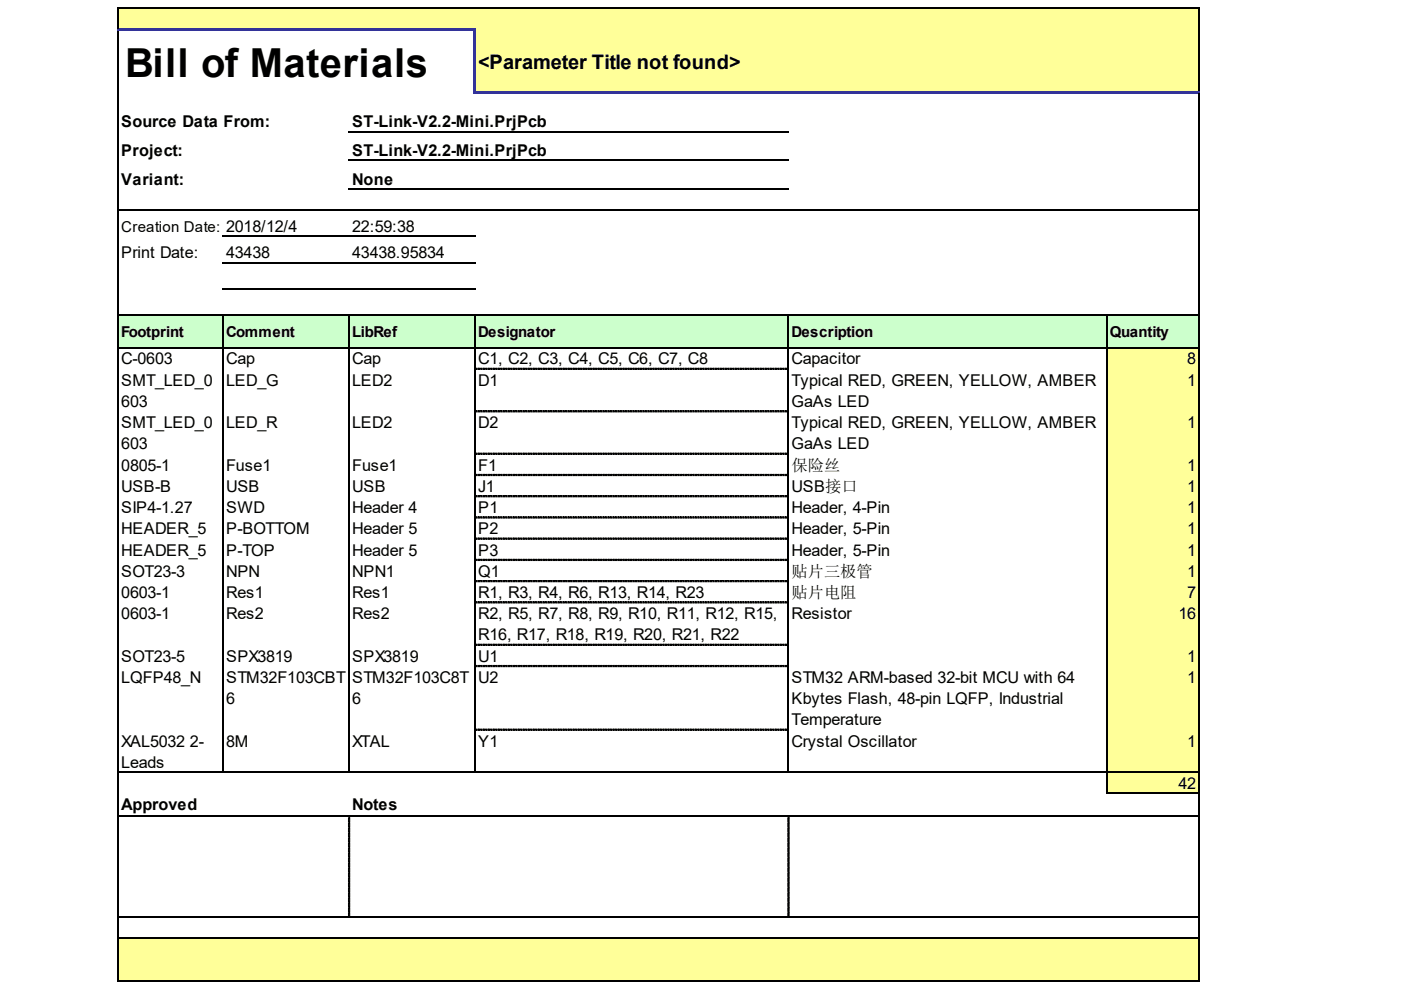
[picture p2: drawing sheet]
<svg xmlns="http://www.w3.org/2000/svg" width="297mm" height="210mm" viewBox="0 0 297 210" stroke-linecap="round" stroke-linejoin="round" font-family="sans-serif">
<defs><g id="words">
<text font-size="8.5" x="26.5" y="16.4">Bill of Materials</text>
<text font-size="4.2" x="101.4" y="14.5">&lt;Parameter Title not found&gt;</text>
<g font-size="3.4">
<text x="25.7" y="27">Source Data From:</text>
<text x="74.7" y="27">ST-Link-V2.2-Mini.PrjPcb</text>
<text x="25.7" y="33.1">Project:</text>
<text x="74.7" y="33.1">ST-Link-V2.2-Mini.PrjPcb</text>
<text x="25.7" y="39.2">Variant:</text>
<text x="74.7" y="39.2">None</text>
<text x="74.7" y="49.2">22:59:38</text>
<text x="25.7" y="54.8">Print Date:</text>
<text x="47.9" y="54.8">43438</text>
<text x="74.7" y="54.8">43438.95834</text>
<text x="25.7" y="77.3">C-0603</text>
<text x="47.9" y="77.3">Cap</text>
<text x="74.7" y="77.3">Cap</text>
<text x="101.4" y="77.3">C1, C2, C3, C4, C5, C6, C7, C8</text>
<text x="167.8" y="77.3">Capacitor</text>
<text x="251.7" y="77.3">8</text>
<text x="25.7" y="81.8">SMT_LED_0</text>
<text x="47.9" y="81.8">LED_G</text>
<text x="74.7" y="81.8">LED2</text>
<text x="101.4" y="81.8">D1</text>
<text x="167.8" y="81.8">Typical RED, GREEN, YELLOW, AMBER</text>
<text x="251.7" y="81.8">1</text>
<text x="25.7" y="86.3">603</text>
<text x="167.8" y="86.3">GaAs LED</text>
<text x="25.7" y="90.8">SMT_LED_0</text>
<text x="25.7" y="95.3">603</text>
<text x="47.9" y="90.8">LED_R</text>
<text x="74.7" y="90.8">LED2</text>
<text x="101.4" y="90.8">D2</text>
<text x="167.8" y="90.8">Typical RED, GREEN, YELLOW, AMBER</text>
<text x="167.8" y="95.3">GaAs LED</text>
<text x="251.7" y="90.8">1</text>
<text x="25.7" y="99.8">0805-1</text>
<text x="47.9" y="99.8">Fuse1</text>
<text x="74.7" y="99.8">Fuse1</text>
<text x="101.4" y="99.8">F1</text>
<text x="167.8" y="99.8">保险丝</text>
<text x="251.7" y="99.8">1</text>
<text x="25.7" y="104.3">USB-B</text>
<text x="47.9" y="104.3">USB</text>
<text x="74.7" y="104.3">USB</text>
<text x="101.4" y="104.3">J1</text>
<text x="167.8" y="104.3">USB接口</text>
<text x="251.7" y="104.3">1</text>
<text x="25.7" y="108.8">SIP4-1.27</text>
<text x="25.7" y="113.3">HEADER_5</text>
<text x="47.9" y="108.8">SWD</text>
<text x="47.9" y="113.3">P-BOTTOM</text>
<text x="74.7" y="108.8">Header 4</text>
<text x="74.7" y="113.3">Header 5</text>
<text x="101.4" y="108.8">P1</text>
<text x="101.4" y="113.3">P2</text>
<text x="167.8" y="108.8">Header, 4-Pin</text>
<text x="167.8" y="113.3">Header, 5-Pin</text>
<text x="251.7" y="108.8">1</text>
<text x="251.7" y="113.3">1</text>
<text x="25.7" y="117.8">HEADER_5</text>
<text x="47.9" y="117.8">P-TOP</text>
<text x="74.7" y="117.8">Header 5</text>
<text x="101.4" y="117.8">P3</text>
<text x="167.8" y="117.8">Header, 5-Pin</text>
<text x="251.7" y="117.8">1</text>
<text x="25.7" y="122.3">SOT23-3</text>
<text x="47.9" y="122.3">NPN</text>
<text x="74.7" y="122.3">NPN1</text>
<text x="101.4" y="122.3">Q1</text>
<text x="167.8" y="122.3">贴片三极管</text>
<text x="251.7" y="122.3">1</text>
<text x="25.7" y="126.8">0603-1</text>
<text x="25.7" y="131.3">0603-1</text>
<text x="47.9" y="126.8">Res1</text>
<text x="47.9" y="131.3">Res2</text>
<text x="74.7" y="126.8">Res1</text>
<text x="74.7" y="131.3">Res2</text>
<text x="101.4" y="126.8">R1, R3, R4, R6, R13, R14, R23</text>
<text x="101.4" y="131.3">R2, R5, R7, R8, R9, R10, R11, R12, R15,</text>
<text x="167.8" y="131.3">Resistor</text>
<text x="167.8" y="126.8">贴片电阻</text>
<text x="249.9" y="131.3">16</text>
<text x="251.7" y="126.8">7</text>
<text x="101.4" y="135.8">R16, R17, R18, R19, R20, R21, R22</text>
<text x="25.7" y="140.3">SOT23-5</text>
<text x="47.9" y="140.3">SPX3819</text>
<text x="74.7" y="140.3">SPX3819</text>
<text x="101.4" y="140.3">U1</text>
<text x="251.7" y="140.3">1</text>
<text x="25.7" y="144.8">LQFP48_N</text>
<text x="47.9" y="144.8">STM32F103CBT</text>
<text x="47.9" y="149.3">6</text>
<text x="74.7" y="144.8">STM32F103C8T</text>
<text x="74.7" y="149.3">6</text>
<text x="101.4" y="144.8">U2</text>
<text x="167.8" y="144.8">STM32 ARM-based 32-bit MCU with 64</text>
<text x="167.8" y="149.3">Kbytes Flash, 48-pin LQFP, Industrial</text>
<text x="251.7" y="144.8">1</text>
<text x="167.8" y="153.8">Temperature</text>
<text x="25.7" y="158.3">XAL5032</text>
<text x="40.3" y="158.3">2-</text>
<text x="47.9" y="158.3">8M</text>
<text x="74.7" y="158.3">XTAL</text>
<text x="101.4" y="158.3">Y1</text>
<text x="167.8" y="158.3">Crystal Oscillator</text>
<text x="251.7" y="158.3">1</text>
<text x="25.7" y="162.8">Leads</text>
<text x="249.9" y="167.3">42</text>
<text x="25.7" y="171.8">Approved</text>
<text x="74.7" y="171.8">Notes</text>
</g>
<g font-size="3.2">
<text x="25.7" y="49.2">Creation Date: 2018/12/4</text>
<text x="25.7" y="71.5">Footprint</text>
<text x="47.9" y="71.5">Comment</text>
<text x="74.7" y="71.5">LibRef</text>
<text x="101.4" y="71.5">Designator</text>
<text x="167.8" y="71.5">Description</text>
<text x="235.3" y="71.5">Quantity</text>
</g>
</g></defs>
<g fill="#ff9">
<path d="M25.1 1.8h22.3v4.8h-22.3z" fill-rule="evenodd"/>
<path d="M47.2 1.8h26.9v4.8h-26.9z" fill-rule="evenodd"/>
<path d="M73.9 1.8h27v4.8h-27z" fill-rule="evenodd"/>
<path d="M100.6 1.8h66.7v4.8h-66.7z" fill-rule="evenodd"/>
<path d="M167 1.8h67.8v4.8h-67.8z" fill-rule="evenodd"/>
<path d="M234.5 1.8h19.9v4.8h-19.9z" fill-rule="evenodd"/>
<path d="M100.6 6.3h66.7v13.5h-66.7z" fill-rule="evenodd"/>
<path d="M167 6.3h67.8v13.5h-67.8z" fill-rule="evenodd"/>
<path d="M234.5 6.3h19.9v13.5h-19.9z" fill-rule="evenodd"/>
<path d="M234.5 73.6h19.9v4.7h-19.9z" fill-rule="evenodd"/>
<path d="M234.5 78.1h19.9v9.2h-19.9z" fill-rule="evenodd"/>
<path d="M234.5 87.1h19.9v9.2h-19.9z" fill-rule="evenodd"/>
<path d="M234.5 96.1h19.9v4.7h-19.9z" fill-rule="evenodd"/>
<path d="M234.5 100.6h19.9v4.7h-19.9z" fill-rule="evenodd"/>
<path d="M234.5 105.1h19.9v4.7h-19.9z" fill-rule="evenodd"/>
<path d="M234.5 109.6h19.9v4.7h-19.9z" fill-rule="evenodd"/>
<path d="M234.5 114.1h19.9v4.7h-19.9z" fill-rule="evenodd"/>
<path d="M234.5 118.6h19.9v4.7h-19.9z" fill-rule="evenodd"/>
<path d="M234.5 123.1h19.9v4.7h-19.9z" fill-rule="evenodd"/>
<path d="M234.5 127.6h19.9v9.3h-19.9z" fill-rule="evenodd"/>
<path d="M234.5 136.6h19.9v4.8h-19.9z" fill-rule="evenodd"/>
<path d="M234.5 141.1h19.9v13.8h-19.9z" fill-rule="evenodd"/>
<path d="M234.5 154.6h19.9v9.3h-19.9z" fill-rule="evenodd"/>
<path d="M234.5 163.6h19.9v4.8h-19.9z" fill-rule="evenodd"/>
<path d="M25.1 198.8h22.3v4.8h-22.3z" fill-rule="evenodd"/>
<path d="M47.2 198.8h26.9v4.8h-26.9z" fill-rule="evenodd"/>
<path d="M73.9 198.8h27v4.8h-27z" fill-rule="evenodd"/>
<path d="M100.6 198.8h66.7v4.8h-66.7z" fill-rule="evenodd"/>
<path d="M167 198.8h67.8v4.8h-67.8z" fill-rule="evenodd"/>
<path d="M234.5 198.8h19.9v4.8h-19.9z" fill-rule="evenodd"/>
<path d="M25.1 203.3h22.3v4.8h-22.3z" fill-rule="evenodd"/>
<path d="M47.2 203.3h26.9v4.8h-26.9z" fill-rule="evenodd"/>
<path d="M73.9 203.3h27v4.8h-27z" fill-rule="evenodd"/>
<path d="M100.6 203.3h66.7v4.8h-66.7z" fill-rule="evenodd"/>
<path d="M167 203.3h67.8v4.8h-67.8z" fill-rule="evenodd"/>
<path d="M234.5 203.3h19.9v4.8h-19.9z" fill-rule="evenodd"/>
</g>
<g fill="#cfc">
<path d="M25.1 66.7h22.3v7.1h-22.3z" fill-rule="evenodd"/>
<path d="M47.2 66.7h26.9v7.1h-26.9z" fill-rule="evenodd"/>
<path d="M73.9 66.7h27v7.1h-27z" fill-rule="evenodd"/>
<path d="M100.6 66.7h66.7v7.1h-66.7z" fill-rule="evenodd"/>
<path d="M167 66.7h67.8v7.1h-67.8z" fill-rule="evenodd"/>
<path d="M234.5 66.7h19.9v7.1h-19.9z" fill-rule="evenodd"/>
</g>
<path d="M24.9 1.7h229.5" fill="none" stroke="#000" stroke-width=".26"/>
<g fill="#339">
<path d="M24.9 6.1h76v.5h-76z" fill-rule="evenodd"/>
<path d="M100.9 19.3h153.5v.5h-153.5z" fill-rule="evenodd"/>
</g>
<g fill="#000" stroke="#000" stroke-width=".21">
<path d="M100.9 78.1h.2v.2h-.2zM101.4 78.1h.3v.2h-.3zM101.9 78.1h.3v.2h-.3zM102.5 78.1h.2v.2h-.2zM103 78.1h.3v.2h-.3zM103.5 78.1h.3v.2h-.3zM104.1 78.1h.2v.2h-.2zM104.6 78.1h.2v.2h-.2zM105.1 78.1h.3v.2h-.3zM105.6 78.1h.3v.2h-.3zM106.2 78.1h.2v.2h-.2zM106.7 78.1h.3v.2h-.3zM107.2 78.1h.3v.2h-.3zM107.8 78.1h.2v.2h-.2zM108.3 78.1h.3v.2h-.3zM108.8 78.1h.3v.2h-.3zM109.3 78.1h.3v.2h-.3zM109.9 78.1h.2v.2h-.2zM110.4 78.1h.3v.2h-.3zM110.9 78.1h.3v.2h-.3zM111.5 78.1h.2v.2h-.2zM112 78.1h.3v.2h-.3zM112.5 78.1h.3v.2h-.3zM113.1 78.1h.2v.2h-.2zM113.6 78.1h.2v.2h-.2zM114.1 78.1h.3v.2h-.3zM114.6 78.1h.3v.2h-.3zM115.2 78.1h.2v.2h-.2zM115.7 78.1h.3v.2h-.3zM116.2 78.1h.3v.2h-.3zM116.8 78.1h.2v.2h-.2zM117.3 78.1h.3v.2h-.3zM117.8 78.1h.3v.2h-.3zM118.3 78.1h.3v.2h-.3zM118.9 78.1h.2v.2h-.2zM119.4 78.1h.3v.2h-.3zM119.9 78.1h.3v.2h-.3zM120.5 78.1h.2v.2h-.2zM121 78.1h.3v.2h-.3zM121.5 78.1h.3v.2h-.3zM122 78.1h.3v.2h-.3zM122.6 78.1h.2v.2h-.2zM123.1 78.1h.3v.2h-.3zM123.6 78.1h.3v.2h-.3zM124.2 78.1h.2v.2h-.2zM124.7 78.1h.3v.2h-.3zM125.2 78.1h.3v.2h-.3zM125.8 78.1h.2v.2h-.2zM126.3 78.1h.2v.2h-.2zM126.8 78.1h.3v.2h-.3zM127.3 78.1h.3v.2h-.3zM127.9 78.1h.2v.2h-.2zM128.4 78.1h.3v.2h-.3zM128.9 78.1h.3v.2h-.3zM129.5 78.1h.2v.2h-.2zM130 78.1h.3v.2h-.3zM130.5 78.1h.3v.2h-.3zM131 78.1h.3v.2h-.3zM131.6 78.1h.2v.2h-.2zM132.1 78.1h.3v.2h-.3zM132.6 78.1h.3v.2h-.3zM133.2 78.1h.2v.2h-.2zM133.7 78.1h.3v.2h-.3zM134.2 78.1h.3v.2h-.3zM134.8 78.1h.2v.2h-.2zM135.3 78.1h.2v.2h-.2zM135.8 78.1h.3v.2h-.3zM136.3 78.1h.3v.2h-.3zM136.9 78.1h.2v.2h-.2zM137.4 78.1h.3v.2h-.3zM137.9 78.1h.3v.2h-.3zM138.5 78.1h.2v.2h-.2zM139 78.1h.3v.2h-.3zM139.5 78.1h.3v.2h-.3zM140 78.1h.3v.2h-.3zM140.6 78.1h.2v.2h-.2zM141.1 78.1h.3v.2h-.3zM141.6 78.1h.3v.2h-.3zM142.2 78.1h.2v.2h-.2zM142.7 78.1h.3v.2h-.3zM143.2 78.1h.3v.2h-.3zM143.8 78.1h.2v.2h-.2zM144.3 78.1h.2v.2h-.2zM144.8 78.1h.3v.2h-.3zM145.3 78.1h.3v.2h-.3zM145.9 78.1h.2v.2h-.2zM146.4 78.1h.3v.2h-.3zM146.9 78.1h.3v.2h-.3zM147.5 78.1h.2v.2h-.2zM148 78.1h.2v.2h-.2zM148.5 78.1h.3v.2h-.3zM149 78.1h.3v.2h-.3zM149.6 78.1h.2v.2h-.2zM150.1 78.1h.3v.2h-.3zM150.6 78.1h.3v.2h-.3zM151.2 78.1h.2v.2h-.2zM151.7 78.1h.3v.2h-.3zM152.2 78.1h.3v.2h-.3zM152.7 78.1h.3v.2h-.3zM153.3 78.1h.2v.2h-.2zM153.8 78.1h.3v.2h-.3zM154.3 78.1h.3v.2h-.3zM154.9 78.1h.2v.2h-.2zM155.4 78.1h.3v.2h-.3zM155.9 78.1h.3v.2h-.3zM156.5 78.1h.2v.2h-.2zM157 78.1h.2v.2h-.2zM157.5 78.1h.3v.2h-.3zM158 78.1h.3v.2h-.3zM158.6 78.1h.2v.2h-.2zM159.1 78.1h.3v.2h-.3zM159.6 78.1h.3v.2h-.3zM160.2 78.1h.2v.2h-.2zM160.7 78.1h.3v.2h-.3zM161.2 78.1h.3v.2h-.3zM161.7 78.1h.3v.2h-.3zM162.3 78.1h.2v.2h-.2zM162.8 78.1h.3v.2h-.3zM163.3 78.1h.3v.2h-.3zM163.9 78.1h.2v.2h-.2zM164.4 78.1h.3v.2h-.3zM164.9 78.1h.3v.2h-.3zM165.5 78.1h.2v.2h-.2zM166 78.1h.2v.2h-.2zM166.5 78.1h.3v.2h-.3z"/>
<path d="M100.9 87.1h.2v.2h-.2zM101.4 87.1h.3v.2h-.3zM101.9 87.1h.3v.2h-.3zM102.5 87.1h.2v.2h-.2zM103 87.1h.3v.2h-.3zM103.5 87.1h.3v.2h-.3zM104.1 87.1h.2v.2h-.2zM104.6 87.1h.2v.2h-.2zM105.1 87.1h.3v.2h-.3zM105.6 87.1h.3v.2h-.3zM106.2 87.1h.2v.2h-.2zM106.7 87.1h.3v.2h-.3zM107.2 87.1h.3v.2h-.3zM107.8 87.1h.2v.2h-.2zM108.3 87.1h.3v.2h-.3zM108.8 87.1h.3v.2h-.3zM109.3 87.1h.3v.2h-.3zM109.9 87.1h.2v.2h-.2zM110.4 87.1h.3v.2h-.3zM110.9 87.1h.3v.2h-.3zM111.5 87.1h.2v.2h-.2zM112 87.1h.3v.2h-.3zM112.5 87.1h.3v.2h-.3zM113.1 87.1h.2v.2h-.2zM113.6 87.1h.2v.2h-.2zM114.1 87.1h.3v.2h-.3zM114.6 87.1h.3v.2h-.3zM115.2 87.1h.2v.2h-.2zM115.7 87.1h.3v.2h-.3zM116.2 87.1h.3v.2h-.3zM116.8 87.1h.2v.2h-.2zM117.3 87.1h.3v.2h-.3zM117.8 87.1h.3v.2h-.3zM118.3 87.1h.3v.2h-.3zM118.9 87.1h.2v.2h-.2zM119.4 87.1h.3v.2h-.3zM119.9 87.1h.3v.2h-.3zM120.5 87.1h.2v.2h-.2zM121 87.1h.3v.2h-.3zM121.5 87.1h.3v.2h-.3zM122 87.1h.3v.2h-.3zM122.6 87.1h.2v.2h-.2zM123.1 87.1h.3v.2h-.3zM123.6 87.1h.3v.2h-.3zM124.2 87.1h.2v.2h-.2zM124.7 87.1h.3v.2h-.3zM125.2 87.1h.3v.2h-.3zM125.8 87.1h.2v.2h-.2zM126.3 87.1h.2v.2h-.2zM126.8 87.1h.3v.2h-.3zM127.3 87.1h.3v.2h-.3zM127.9 87.1h.2v.2h-.2zM128.4 87.1h.3v.2h-.3zM128.9 87.1h.3v.2h-.3zM129.5 87.1h.2v.2h-.2zM130 87.1h.3v.2h-.3zM130.5 87.1h.3v.2h-.3zM131 87.1h.3v.2h-.3zM131.6 87.1h.2v.2h-.2zM132.1 87.1h.3v.2h-.3zM132.6 87.1h.3v.2h-.3zM133.2 87.1h.2v.2h-.2zM133.7 87.1h.3v.2h-.3zM134.2 87.1h.3v.2h-.3zM134.8 87.1h.2v.2h-.2zM135.3 87.1h.2v.2h-.2zM135.8 87.1h.3v.2h-.3zM136.3 87.1h.3v.2h-.3zM136.9 87.1h.2v.2h-.2zM137.4 87.1h.3v.2h-.3zM137.9 87.1h.3v.2h-.3zM138.5 87.1h.2v.2h-.2zM139 87.1h.3v.2h-.3zM139.5 87.1h.3v.2h-.3zM140 87.1h.3v.2h-.3zM140.6 87.1h.2v.2h-.2zM141.1 87.1h.3v.2h-.3zM141.6 87.1h.3v.2h-.3zM142.2 87.1h.2v.2h-.2zM142.7 87.1h.3v.2h-.3zM143.2 87.1h.3v.2h-.3zM143.8 87.1h.2v.2h-.2zM144.3 87.1h.2v.2h-.2zM144.8 87.1h.3v.2h-.3zM145.3 87.1h.3v.2h-.3zM145.9 87.1h.2v.2h-.2zM146.4 87.1h.3v.2h-.3zM146.9 87.1h.3v.2h-.3zM147.5 87.1h.2v.2h-.2zM148 87.1h.2v.2h-.2zM148.5 87.1h.3v.2h-.3zM149 87.1h.3v.2h-.3zM149.6 87.1h.2v.2h-.2zM150.1 87.1h.3v.2h-.3zM150.6 87.1h.3v.2h-.3zM151.2 87.1h.2v.2h-.2zM151.7 87.1h.3v.2h-.3zM152.2 87.1h.3v.2h-.3zM152.7 87.1h.3v.2h-.3zM153.3 87.1h.2v.2h-.2zM153.8 87.1h.3v.2h-.3zM154.3 87.1h.3v.2h-.3zM154.9 87.1h.2v.2h-.2zM155.4 87.1h.3v.2h-.3zM155.9 87.1h.3v.2h-.3zM156.5 87.1h.2v.2h-.2zM157 87.1h.2v.2h-.2zM157.5 87.1h.3v.2h-.3zM158 87.1h.3v.2h-.3zM158.6 87.1h.2v.2h-.2zM159.1 87.1h.3v.2h-.3zM159.6 87.1h.3v.2h-.3zM160.2 87.1h.2v.2h-.2zM160.7 87.1h.3v.2h-.3zM161.2 87.1h.3v.2h-.3zM161.7 87.1h.3v.2h-.3zM162.3 87.1h.2v.2h-.2zM162.8 87.1h.3v.2h-.3zM163.3 87.1h.3v.2h-.3zM163.9 87.1h.2v.2h-.2zM164.4 87.1h.3v.2h-.3zM164.9 87.1h.3v.2h-.3zM165.5 87.1h.2v.2h-.2zM166 87.1h.2v.2h-.2zM166.5 87.1h.3v.2h-.3z"/>
<path d="M100.9 96.1h.2v.2h-.2zM101.4 96.1h.3v.2h-.3zM101.9 96.1h.3v.2h-.3zM102.5 96.1h.2v.2h-.2zM103 96.1h.3v.2h-.3zM103.5 96.1h.3v.2h-.3zM104.1 96.1h.2v.2h-.2zM104.6 96.1h.2v.2h-.2zM105.1 96.1h.3v.2h-.3zM105.6 96.1h.3v.2h-.3zM106.2 96.1h.2v.2h-.2zM106.7 96.1h.3v.2h-.3zM107.2 96.1h.3v.2h-.3zM107.8 96.1h.2v.2h-.2zM108.3 96.1h.3v.2h-.3zM108.8 96.1h.3v.2h-.3zM109.3 96.1h.3v.2h-.3zM109.9 96.1h.2v.2h-.2zM110.4 96.1h.3v.2h-.3zM110.9 96.1h.3v.2h-.3zM111.5 96.1h.2v.2h-.2zM112 96.1h.3v.2h-.3zM112.5 96.1h.3v.2h-.3zM113.1 96.1h.2v.2h-.2zM113.6 96.1h.2v.2h-.2zM114.1 96.1h.3v.2h-.3zM114.6 96.1h.3v.2h-.3zM115.2 96.1h.2v.2h-.2zM115.7 96.1h.3v.2h-.3zM116.2 96.1h.3v.2h-.3zM116.8 96.1h.2v.2h-.2zM117.3 96.1h.3v.2h-.3zM117.8 96.1h.3v.2h-.3zM118.3 96.1h.3v.2h-.3zM118.9 96.1h.2v.2h-.2zM119.4 96.1h.3v.2h-.3zM119.9 96.1h.3v.2h-.3zM120.5 96.1h.2v.2h-.2zM121 96.1h.3v.2h-.3zM121.5 96.1h.3v.2h-.3zM122 96.1h.3v.2h-.3zM122.6 96.1h.2v.2h-.2zM123.1 96.1h.3v.2h-.3zM123.6 96.1h.3v.2h-.3zM124.2 96.1h.2v.2h-.2zM124.7 96.1h.3v.2h-.3zM125.2 96.1h.3v.2h-.3zM125.8 96.1h.2v.2h-.2zM126.3 96.1h.2v.2h-.2zM126.8 96.1h.3v.2h-.3zM127.3 96.1h.3v.2h-.3zM127.9 96.1h.2v.2h-.2zM128.4 96.1h.3v.2h-.3zM128.9 96.1h.3v.2h-.3zM129.5 96.1h.2v.2h-.2zM130 96.1h.3v.2h-.3zM130.5 96.1h.3v.2h-.3zM131 96.1h.3v.2h-.3zM131.6 96.1h.2v.2h-.2zM132.1 96.1h.3v.2h-.3zM132.6 96.1h.3v.2h-.3zM133.2 96.1h.2v.2h-.2zM133.7 96.1h.3v.2h-.3zM134.2 96.1h.3v.2h-.3zM134.8 96.1h.2v.2h-.2zM135.3 96.1h.2v.2h-.2zM135.8 96.1h.3v.2h-.3zM136.3 96.1h.3v.2h-.3zM136.9 96.1h.2v.2h-.2zM137.4 96.1h.3v.2h-.3zM137.9 96.1h.3v.2h-.3zM138.5 96.1h.2v.2h-.2zM139 96.1h.3v.2h-.3zM139.5 96.1h.3v.2h-.3zM140 96.1h.3v.2h-.3zM140.6 96.1h.2v.2h-.2zM141.1 96.1h.3v.2h-.3zM141.6 96.1h.3v.2h-.3zM142.2 96.1h.2v.2h-.2zM142.7 96.1h.3v.2h-.3zM143.2 96.1h.3v.2h-.3zM143.8 96.1h.2v.2h-.2zM144.3 96.1h.2v.2h-.2zM144.8 96.1h.3v.2h-.3zM145.3 96.1h.3v.2h-.3zM145.9 96.1h.2v.2h-.2zM146.4 96.1h.3v.2h-.3zM146.9 96.1h.3v.2h-.3zM147.5 96.1h.2v.2h-.2zM148 96.1h.2v.2h-.2zM148.5 96.1h.3v.2h-.3zM149 96.1h.3v.2h-.3zM149.6 96.1h.2v.2h-.2zM150.1 96.1h.3v.2h-.3zM150.6 96.1h.3v.2h-.3zM151.2 96.1h.2v.2h-.2zM151.7 96.1h.3v.2h-.3zM152.2 96.1h.3v.2h-.3zM152.7 96.1h.3v.2h-.3zM153.3 96.1h.2v.2h-.2zM153.8 96.1h.3v.2h-.3zM154.3 96.1h.3v.2h-.3zM154.9 96.1h.2v.2h-.2zM155.4 96.1h.3v.2h-.3zM155.9 96.1h.3v.2h-.3zM156.5 96.1h.2v.2h-.2zM157 96.1h.2v.2h-.2zM157.5 96.1h.3v.2h-.3zM158 96.1h.3v.2h-.3zM158.6 96.1h.2v.2h-.2zM159.1 96.1h.3v.2h-.3zM159.6 96.1h.3v.2h-.3zM160.2 96.1h.2v.2h-.2zM160.7 96.1h.3v.2h-.3zM161.2 96.1h.3v.2h-.3zM161.7 96.1h.3v.2h-.3zM162.3 96.1h.2v.2h-.2zM162.8 96.1h.3v.2h-.3zM163.3 96.1h.3v.2h-.3zM163.9 96.1h.2v.2h-.2zM164.4 96.1h.3v.2h-.3zM164.9 96.1h.3v.2h-.3zM165.5 96.1h.2v.2h-.2zM166 96.1h.2v.2h-.2zM166.5 96.1h.3v.2h-.3z"/>
<path d="M100.9 100.6h.2v.2h-.2zM101.4 100.6h.3v.2h-.3zM101.9 100.6h.3v.2h-.3zM102.5 100.6h.2v.2h-.2zM103 100.6h.3v.2h-.3zM103.5 100.6h.3v.2h-.3zM104.1 100.6h.2v.2h-.2zM104.6 100.6h.2v.2h-.2zM105.1 100.6h.3v.2h-.3zM105.6 100.6h.3v.2h-.3zM106.2 100.6h.2v.2h-.2zM106.7 100.6h.3v.2h-.3zM107.2 100.6h.3v.2h-.3zM107.8 100.6h.2v.2h-.2zM108.3 100.6h.3v.2h-.3zM108.8 100.6h.3v.2h-.3zM109.3 100.6h.3v.2h-.3zM109.9 100.6h.2v.2h-.2zM110.4 100.6h.3v.2h-.3zM110.9 100.6h.3v.2h-.3zM111.5 100.6h.2v.2h-.2zM112 100.6h.3v.2h-.3zM112.5 100.6h.3v.2h-.3zM113.1 100.6h.2v.2h-.2zM113.6 100.6h.2v.2h-.2zM114.1 100.6h.3v.2h-.3zM114.6 100.6h.3v.2h-.3zM115.2 100.6h.2v.2h-.2zM115.7 100.6h.3v.2h-.3zM116.2 100.6h.3v.2h-.3zM116.8 100.6h.2v.2h-.2zM117.3 100.6h.3v.2h-.3zM117.8 100.6h.3v.2h-.3zM118.3 100.6h.3v.2h-.3zM118.9 100.6h.2v.2h-.2zM119.4 100.6h.3v.2h-.3zM119.9 100.6h.3v.2h-.3zM120.5 100.6h.2v.2h-.2zM121 100.6h.3v.2h-.3zM121.5 100.6h.3v.2h-.3zM122 100.6h.3v.2h-.3zM122.6 100.6h.2v.2h-.2zM123.1 100.6h.3v.2h-.3zM123.6 100.6h.3v.2h-.3zM124.2 100.6h.2v.2h-.2zM124.7 100.6h.3v.2h-.3zM125.2 100.6h.3v.2h-.3zM125.8 100.6h.2v.2h-.2zM126.3 100.6h.2v.2h-.2zM126.8 100.6h.3v.2h-.3zM127.3 100.6h.3v.2h-.3zM127.9 100.6h.2v.2h-.2zM128.4 100.6h.3v.2h-.3zM128.9 100.6h.3v.2h-.3zM129.5 100.6h.2v.2h-.2zM130 100.6h.3v.2h-.3zM130.5 100.6h.3v.2h-.3zM131 100.6h.3v.2h-.3zM131.6 100.6h.2v.2h-.2zM132.1 100.6h.3v.2h-.3zM132.6 100.6h.3v.2h-.3zM133.2 100.6h.2v.2h-.2zM133.7 100.6h.3v.2h-.3zM134.2 100.6h.3v.2h-.3zM134.8 100.6h.2v.2h-.2zM135.3 100.6h.2v.2h-.2zM135.8 100.6h.3v.2h-.3zM136.3 100.6h.3v.2h-.3zM136.9 100.6h.2v.2h-.2zM137.4 100.6h.3v.2h-.3zM137.9 100.6h.3v.2h-.3zM138.5 100.6h.2v.2h-.2zM139 100.6h.3v.2h-.3zM139.5 100.6h.3v.2h-.3zM140 100.6h.3v.2h-.3zM140.6 100.6h.2v.2h-.2zM141.1 100.6h.3v.2h-.3zM141.6 100.6h.3v.2h-.3zM142.2 100.6h.2v.2h-.2zM142.7 100.6h.3v.2h-.3zM143.2 100.6h.3v.2h-.3zM143.8 100.6h.2v.2h-.2zM144.3 100.6h.2v.2h-.2zM144.8 100.6h.3v.2h-.3zM145.3 100.6h.3v.2h-.3zM145.9 100.6h.2v.2h-.2zM146.4 100.6h.3v.2h-.3zM146.9 100.6h.3v.2h-.3zM147.5 100.6h.2v.2h-.2zM148 100.6h.2v.2h-.2zM148.5 100.6h.3v.2h-.3zM149 100.6h.3v.2h-.3zM149.6 100.6h.2v.2h-.2zM150.1 100.6h.3v.2h-.3zM150.6 100.6h.3v.2h-.3zM151.2 100.6h.2v.2h-.2zM151.7 100.6h.3v.2h-.3zM152.2 100.6h.3v.2h-.3zM152.7 100.6h.3v.2h-.3zM153.3 100.6h.2v.2h-.2zM153.8 100.6h.3v.2h-.3zM154.3 100.6h.3v.2h-.3zM154.9 100.6h.2v.2h-.2zM155.4 100.6h.3v.2h-.3zM155.9 100.6h.3v.2h-.3zM156.5 100.6h.2v.2h-.2zM157 100.6h.2v.2h-.2zM157.5 100.6h.3v.2h-.3zM158 100.6h.3v.2h-.3zM158.6 100.6h.2v.2h-.2zM159.1 100.6h.3v.2h-.3zM159.6 100.6h.3v.2h-.3zM160.2 100.6h.2v.2h-.2zM160.7 100.6h.3v.2h-.3zM161.2 100.6h.3v.2h-.3zM161.7 100.6h.3v.2h-.3zM162.3 100.6h.2v.2h-.2zM162.8 100.6h.3v.2h-.3zM163.3 100.6h.3v.2h-.3zM163.9 100.6h.2v.2h-.2zM164.4 100.6h.3v.2h-.3zM164.9 100.6h.3v.2h-.3zM165.5 100.6h.2v.2h-.2zM166 100.6h.2v.2h-.2zM166.5 100.6h.3v.2h-.3z"/>
<path d="M100.9 105.1h.2v.2h-.2zM101.4 105.1h.3v.2h-.3zM101.9 105.1h.3v.2h-.3zM102.5 105.1h.2v.2h-.2zM103 105.1h.3v.2h-.3zM103.5 105.1h.3v.2h-.3zM104.1 105.1h.2v.2h-.2zM104.6 105.1h.2v.2h-.2zM105.1 105.1h.3v.2h-.3zM105.6 105.1h.3v.2h-.3zM106.2 105.1h.2v.2h-.2zM106.7 105.1h.3v.2h-.3zM107.2 105.1h.3v.2h-.3zM107.8 105.1h.2v.2h-.2zM108.3 105.1h.3v.2h-.3zM108.8 105.1h.3v.2h-.3zM109.3 105.1h.3v.2h-.3zM109.9 105.1h.2v.2h-.2zM110.4 105.1h.3v.2h-.3zM110.9 105.1h.3v.2h-.3zM111.5 105.1h.2v.2h-.2zM112 105.1h.3v.2h-.3zM112.5 105.1h.3v.2h-.3zM113.1 105.1h.2v.2h-.2zM113.6 105.1h.2v.2h-.2zM114.1 105.1h.3v.2h-.3zM114.6 105.1h.3v.2h-.3zM115.2 105.1h.2v.2h-.2zM115.7 105.1h.3v.2h-.3zM116.2 105.1h.3v.2h-.3zM116.8 105.1h.2v.2h-.2zM117.3 105.1h.3v.2h-.3zM117.8 105.1h.3v.2h-.3zM118.3 105.1h.3v.2h-.3zM118.9 105.1h.2v.2h-.2zM119.4 105.1h.3v.2h-.3zM119.9 105.1h.3v.2h-.3zM120.5 105.1h.2v.2h-.2zM121 105.1h.3v.2h-.3zM121.5 105.1h.3v.2h-.3zM122 105.1h.3v.2h-.3zM122.6 105.1h.2v.2h-.2zM123.1 105.1h.3v.2h-.3zM123.6 105.1h.3v.2h-.3zM124.2 105.1h.2v.2h-.2zM124.7 105.1h.3v.2h-.3zM125.2 105.1h.3v.2h-.3zM125.8 105.1h.2v.2h-.2zM126.3 105.1h.2v.2h-.2zM126.8 105.1h.3v.2h-.3zM127.3 105.1h.3v.2h-.3zM127.9 105.1h.2v.2h-.2zM128.4 105.1h.3v.2h-.3zM128.9 105.1h.3v.2h-.3zM129.5 105.1h.2v.2h-.2zM130 105.1h.3v.2h-.3zM130.5 105.1h.3v.2h-.3zM131 105.1h.3v.2h-.3zM131.6 105.1h.2v.2h-.2zM132.1 105.1h.3v.2h-.3zM132.6 105.1h.3v.2h-.3zM133.2 105.1h.2v.2h-.2zM133.7 105.1h.3v.2h-.3zM134.2 105.1h.3v.2h-.3zM134.8 105.1h.2v.2h-.2zM135.3 105.1h.2v.2h-.2zM135.8 105.1h.3v.2h-.3zM136.3 105.1h.3v.2h-.3zM136.9 105.1h.2v.2h-.2zM137.4 105.1h.3v.2h-.3zM137.9 105.1h.3v.2h-.3zM138.5 105.1h.2v.2h-.2zM139 105.1h.3v.2h-.3zM139.5 105.1h.3v.2h-.3zM140 105.1h.3v.2h-.3zM140.6 105.1h.2v.2h-.2zM141.1 105.1h.3v.2h-.3zM141.6 105.1h.3v.2h-.3zM142.2 105.1h.2v.2h-.2zM142.7 105.1h.3v.2h-.3zM143.2 105.1h.3v.2h-.3zM143.8 105.1h.2v.2h-.2zM144.3 105.1h.2v.2h-.2zM144.8 105.1h.3v.2h-.3zM145.3 105.1h.3v.2h-.3zM145.9 105.1h.2v.2h-.2zM146.4 105.1h.3v.2h-.3zM146.9 105.1h.3v.2h-.3zM147.5 105.1h.2v.2h-.2zM148 105.1h.2v.2h-.2zM148.5 105.1h.3v.2h-.3zM149 105.1h.3v.2h-.3zM149.6 105.1h.2v.2h-.2zM150.1 105.1h.3v.2h-.3zM150.6 105.1h.3v.2h-.3zM151.2 105.1h.2v.2h-.2zM151.7 105.1h.3v.2h-.3zM152.2 105.1h.3v.2h-.3zM152.7 105.1h.3v.2h-.3zM153.3 105.1h.2v.2h-.2zM153.8 105.1h.3v.2h-.3zM154.3 105.1h.3v.2h-.3zM154.9 105.1h.2v.2h-.2zM155.4 105.1h.3v.2h-.3zM155.9 105.1h.3v.2h-.3zM156.5 105.1h.2v.2h-.2zM157 105.1h.2v.2h-.2zM157.5 105.1h.3v.2h-.3zM158 105.1h.3v.2h-.3zM158.6 105.1h.2v.2h-.2zM159.1 105.1h.3v.2h-.3zM159.6 105.1h.3v.2h-.3zM160.2 105.1h.2v.2h-.2zM160.7 105.1h.3v.2h-.3zM161.2 105.1h.3v.2h-.3zM161.7 105.1h.3v.2h-.3zM162.3 105.1h.2v.2h-.2zM162.8 105.1h.3v.2h-.3zM163.3 105.1h.3v.2h-.3zM163.9 105.1h.2v.2h-.2zM164.4 105.1h.3v.2h-.3zM164.9 105.1h.3v.2h-.3zM165.5 105.1h.2v.2h-.2zM166 105.1h.2v.2h-.2zM166.5 105.1h.3v.2h-.3z"/>
<path d="M100.9 109.6h.2v.2h-.2zM101.4 109.6h.3v.2h-.3zM101.9 109.6h.3v.2h-.3zM102.5 109.6h.2v.2h-.2zM103 109.6h.3v.2h-.3zM103.5 109.6h.3v.2h-.3zM104.1 109.6h.2v.2h-.2zM104.6 109.6h.2v.2h-.2zM105.1 109.6h.3v.2h-.3zM105.6 109.6h.3v.2h-.3zM106.2 109.6h.2v.2h-.2zM106.7 109.6h.3v.2h-.3zM107.2 109.6h.3v.2h-.3zM107.8 109.6h.2v.2h-.2zM108.3 109.6h.3v.2h-.3zM108.8 109.6h.3v.2h-.3zM109.3 109.6h.3v.2h-.3zM109.9 109.6h.2v.2h-.2zM110.4 109.6h.3v.2h-.3zM110.9 109.6h.3v.2h-.3zM111.5 109.6h.2v.2h-.2zM112 109.6h.3v.2h-.3zM112.5 109.6h.3v.2h-.3zM113.1 109.6h.2v.2h-.2zM113.6 109.6h.2v.2h-.2zM114.1 109.6h.3v.2h-.3zM114.6 109.6h.3v.2h-.3zM115.2 109.6h.2v.2h-.2zM115.7 109.6h.3v.2h-.3zM116.2 109.6h.3v.2h-.3zM116.8 109.6h.2v.2h-.2zM117.3 109.6h.3v.2h-.3zM117.8 109.6h.3v.2h-.3zM118.3 109.6h.3v.2h-.3zM118.9 109.6h.2v.2h-.2zM119.4 109.6h.3v.2h-.3zM119.9 109.6h.3v.2h-.3zM120.5 109.6h.2v.2h-.2zM121 109.6h.3v.2h-.3zM121.5 109.6h.3v.2h-.3zM122 109.6h.3v.2h-.3zM122.6 109.6h.2v.2h-.2zM123.1 109.6h.3v.2h-.3zM123.6 109.6h.3v.2h-.3zM124.2 109.6h.2v.2h-.2zM124.7 109.6h.3v.2h-.3zM125.2 109.6h.3v.2h-.3zM125.8 109.6h.2v.2h-.2zM126.3 109.6h.2v.2h-.2zM126.8 109.6h.3v.2h-.3zM127.3 109.6h.3v.2h-.3zM127.9 109.6h.2v.2h-.2zM128.4 109.6h.3v.2h-.3zM128.9 109.6h.3v.2h-.3zM129.5 109.6h.2v.2h-.2zM130 109.6h.3v.2h-.3zM130.5 109.6h.3v.2h-.3zM131 109.6h.3v.2h-.3zM131.6 109.6h.2v.2h-.2zM132.1 109.6h.3v.2h-.3zM132.6 109.6h.3v.2h-.3zM133.2 109.6h.2v.2h-.2zM133.7 109.6h.3v.2h-.3zM134.2 109.6h.3v.2h-.3zM134.8 109.6h.2v.2h-.2zM135.3 109.6h.2v.2h-.2zM135.8 109.6h.3v.2h-.3zM136.3 109.6h.3v.2h-.3zM136.9 109.6h.2v.2h-.2zM137.4 109.6h.3v.2h-.3zM137.9 109.6h.3v.2h-.3zM138.5 109.6h.2v.2h-.2zM139 109.6h.3v.2h-.3zM139.5 109.6h.3v.2h-.3zM140 109.6h.3v.2h-.3zM140.6 109.6h.2v.2h-.2zM141.1 109.6h.3v.2h-.3zM141.6 109.6h.3v.2h-.3zM142.2 109.6h.2v.2h-.2zM142.7 109.6h.3v.2h-.3zM143.2 109.6h.3v.2h-.3zM143.8 109.6h.2v.2h-.2zM144.3 109.6h.2v.2h-.2zM144.8 109.6h.3v.2h-.3zM145.3 109.6h.3v.2h-.3zM145.9 109.6h.2v.2h-.2zM146.4 109.6h.3v.2h-.3zM146.9 109.6h.3v.2h-.3zM147.5 109.6h.2v.2h-.2zM148 109.6h.2v.2h-.2zM148.5 109.6h.3v.2h-.3zM149 109.6h.3v.2h-.3zM149.6 109.6h.2v.2h-.2zM150.1 109.6h.3v.2h-.3zM150.6 109.6h.3v.2h-.3zM151.2 109.6h.2v.2h-.2zM151.7 109.6h.3v.2h-.3zM152.2 109.6h.3v.2h-.3zM152.7 109.6h.3v.2h-.3zM153.3 109.6h.2v.2h-.2zM153.8 109.6h.3v.2h-.3zM154.3 109.6h.3v.2h-.3zM154.9 109.6h.2v.2h-.2zM155.4 109.6h.3v.2h-.3zM155.9 109.6h.3v.2h-.3zM156.5 109.6h.2v.2h-.2zM157 109.6h.2v.2h-.2zM157.5 109.6h.3v.2h-.3zM158 109.6h.3v.2h-.3zM158.6 109.6h.2v.2h-.2zM159.1 109.6h.3v.2h-.3zM159.6 109.6h.3v.2h-.3zM160.2 109.6h.2v.2h-.2zM160.7 109.6h.3v.2h-.3zM161.2 109.6h.3v.2h-.3zM161.7 109.6h.3v.2h-.3zM162.3 109.6h.2v.2h-.2zM162.8 109.6h.3v.2h-.3zM163.3 109.6h.3v.2h-.3zM163.9 109.6h.2v.2h-.2zM164.4 109.6h.3v.2h-.3zM164.9 109.6h.3v.2h-.3zM165.5 109.6h.2v.2h-.2zM166 109.6h.2v.2h-.2zM166.5 109.6h.3v.2h-.3z"/>
<path d="M100.9 114.1h.2v.2h-.2zM101.4 114.1h.3v.2h-.3zM101.9 114.1h.3v.2h-.3zM102.5 114.1h.2v.2h-.2zM103 114.1h.3v.2h-.3zM103.5 114.1h.3v.2h-.3zM104.1 114.1h.2v.2h-.2zM104.6 114.1h.2v.2h-.2zM105.1 114.1h.3v.2h-.3zM105.6 114.1h.3v.2h-.3zM106.2 114.1h.2v.2h-.2zM106.7 114.1h.3v.2h-.3zM107.2 114.1h.3v.2h-.3zM107.8 114.1h.2v.2h-.2zM108.3 114.1h.3v.2h-.3zM108.8 114.1h.3v.2h-.3zM109.3 114.1h.3v.2h-.3zM109.9 114.1h.2v.2h-.2zM110.4 114.1h.3v.2h-.3zM110.9 114.1h.3v.2h-.3zM111.5 114.1h.2v.2h-.2zM112 114.1h.3v.2h-.3zM112.5 114.1h.3v.2h-.3zM113.1 114.1h.2v.2h-.2zM113.6 114.1h.2v.2h-.2zM114.1 114.1h.3v.2h-.3zM114.6 114.1h.3v.2h-.3zM115.2 114.1h.2v.2h-.2zM115.7 114.1h.3v.2h-.3zM116.2 114.1h.3v.2h-.3zM116.8 114.1h.2v.2h-.2zM117.3 114.1h.3v.2h-.3zM117.8 114.1h.3v.2h-.3zM118.3 114.1h.3v.2h-.3zM118.9 114.1h.2v.2h-.2zM119.4 114.1h.3v.2h-.3zM119.9 114.1h.3v.2h-.3zM120.5 114.1h.2v.2h-.2zM121 114.1h.3v.2h-.3zM121.5 114.1h.3v.2h-.3zM122 114.1h.3v.2h-.3zM122.6 114.1h.2v.2h-.2zM123.1 114.1h.3v.2h-.3zM123.6 114.1h.3v.2h-.3zM124.2 114.1h.2v.2h-.2zM124.7 114.1h.3v.2h-.3zM125.2 114.1h.3v.2h-.3zM125.8 114.1h.2v.2h-.2zM126.3 114.1h.2v.2h-.2zM126.8 114.1h.3v.2h-.3zM127.3 114.1h.3v.2h-.3zM127.9 114.1h.2v.2h-.2zM128.4 114.1h.3v.2h-.3zM128.9 114.1h.3v.2h-.3zM129.5 114.1h.2v.2h-.2zM130 114.1h.3v.2h-.3zM130.5 114.1h.3v.2h-.3zM131 114.1h.3v.2h-.3zM131.6 114.1h.2v.2h-.2zM132.1 114.1h.3v.2h-.3zM132.6 114.1h.3v.2h-.3zM133.2 114.1h.2v.2h-.2zM133.7 114.1h.3v.2h-.3zM134.2 114.1h.3v.2h-.3zM134.8 114.1h.2v.2h-.2zM135.3 114.1h.2v.2h-.2zM135.8 114.1h.3v.2h-.3zM136.3 114.1h.3v.2h-.3zM136.9 114.1h.2v.2h-.2zM137.4 114.1h.3v.2h-.3zM137.9 114.1h.3v.2h-.3zM138.5 114.1h.2v.2h-.2zM139 114.1h.3v.2h-.3zM139.5 114.1h.3v.2h-.3zM140 114.1h.3v.2h-.3zM140.6 114.1h.2v.2h-.2zM141.1 114.1h.3v.2h-.3zM141.6 114.1h.3v.2h-.3zM142.2 114.1h.2v.2h-.2zM142.7 114.1h.3v.2h-.3zM143.2 114.1h.3v.2h-.3zM143.8 114.1h.2v.2h-.2zM144.3 114.1h.2v.2h-.2zM144.8 114.1h.3v.2h-.3zM145.3 114.1h.3v.2h-.3zM145.9 114.1h.2v.2h-.2zM146.4 114.1h.3v.2h-.3zM146.9 114.1h.3v.2h-.3zM147.5 114.1h.2v.2h-.2zM148 114.1h.2v.2h-.2zM148.5 114.1h.3v.2h-.3zM149 114.1h.3v.2h-.3zM149.6 114.1h.2v.2h-.2zM150.1 114.1h.3v.2h-.3zM150.6 114.1h.3v.2h-.3zM151.2 114.1h.2v.2h-.2zM151.7 114.1h.3v.2h-.3zM152.2 114.1h.3v.2h-.3zM152.7 114.1h.3v.2h-.3zM153.3 114.1h.2v.2h-.2zM153.8 114.1h.3v.2h-.3zM154.3 114.1h.3v.2h-.3zM154.9 114.1h.2v.2h-.2zM155.4 114.1h.3v.2h-.3zM155.9 114.1h.3v.2h-.3zM156.5 114.1h.2v.2h-.2zM157 114.1h.2v.2h-.2zM157.5 114.1h.3v.2h-.3zM158 114.1h.3v.2h-.3zM158.6 114.1h.2v.2h-.2zM159.1 114.1h.3v.2h-.3zM159.6 114.1h.3v.2h-.3zM160.2 114.1h.2v.2h-.2zM160.7 114.1h.3v.2h-.3zM161.2 114.1h.3v.2h-.3zM161.7 114.1h.3v.2h-.3zM162.3 114.1h.2v.2h-.2zM162.8 114.1h.3v.2h-.3zM163.3 114.1h.3v.2h-.3zM163.9 114.1h.2v.2h-.2zM164.4 114.1h.3v.2h-.3zM164.9 114.1h.3v.2h-.3zM165.5 114.1h.2v.2h-.2zM166 114.1h.2v.2h-.2zM166.5 114.1h.3v.2h-.3z"/>
<path d="M100.9 118.6h.2v.2h-.2zM101.4 118.6h.3v.2h-.3zM101.9 118.6h.3v.2h-.3zM102.5 118.6h.2v.2h-.2zM103 118.6h.3v.2h-.3zM103.5 118.6h.3v.2h-.3zM104.1 118.6h.2v.2h-.2zM104.6 118.6h.2v.2h-.2zM105.1 118.6h.3v.2h-.3zM105.6 118.6h.3v.2h-.3zM106.2 118.6h.2v.2h-.2zM106.7 118.6h.3v.2h-.3zM107.2 118.6h.3v.2h-.3zM107.8 118.6h.2v.2h-.2zM108.3 118.6h.3v.2h-.3zM108.8 118.6h.3v.2h-.3zM109.3 118.6h.3v.2h-.3zM109.9 118.6h.2v.2h-.2zM110.4 118.6h.3v.2h-.3zM110.9 118.6h.3v.2h-.3zM111.5 118.6h.2v.2h-.2zM112 118.6h.3v.2h-.3zM112.5 118.6h.3v.2h-.3zM113.1 118.6h.2v.2h-.2zM113.6 118.6h.2v.2h-.2zM114.1 118.6h.3v.2h-.3zM114.6 118.6h.3v.2h-.3zM115.2 118.6h.2v.2h-.2zM115.7 118.6h.3v.2h-.3zM116.2 118.6h.3v.2h-.3zM116.8 118.6h.2v.2h-.2zM117.3 118.6h.3v.2h-.3zM117.8 118.6h.3v.2h-.3zM118.3 118.6h.3v.2h-.3zM118.9 118.6h.2v.2h-.2zM119.4 118.6h.3v.2h-.3zM119.9 118.6h.3v.2h-.3zM120.5 118.6h.2v.2h-.2zM121 118.6h.3v.2h-.3zM121.5 118.6h.3v.2h-.3zM122 118.6h.3v.2h-.3zM122.6 118.6h.2v.2h-.2zM123.1 118.6h.3v.2h-.3zM123.6 118.6h.3v.2h-.3zM124.2 118.6h.2v.2h-.2zM124.7 118.6h.3v.2h-.3zM125.2 118.6h.3v.2h-.3zM125.8 118.6h.2v.2h-.2zM126.3 118.6h.2v.2h-.2zM126.8 118.6h.3v.2h-.3zM127.3 118.6h.3v.2h-.3zM127.9 118.6h.2v.2h-.2zM128.4 118.6h.3v.2h-.3zM128.9 118.6h.3v.2h-.3zM129.5 118.6h.2v.2h-.2zM130 118.6h.3v.2h-.3zM130.5 118.6h.3v.2h-.3zM131 118.6h.3v.2h-.3zM131.6 118.6h.2v.2h-.2zM132.1 118.6h.3v.2h-.3zM132.6 118.6h.3v.2h-.3zM133.2 118.6h.2v.2h-.2zM133.7 118.6h.3v.2h-.3zM134.2 118.6h.3v.2h-.3zM134.8 118.6h.2v.2h-.2zM135.3 118.6h.2v.2h-.2zM135.8 118.6h.3v.2h-.3zM136.3 118.6h.3v.2h-.3zM136.9 118.6h.2v.2h-.2zM137.4 118.6h.3v.2h-.3zM137.9 118.6h.3v.2h-.3zM138.5 118.6h.2v.2h-.2zM139 118.6h.3v.2h-.3zM139.5 118.6h.3v.2h-.3zM140 118.6h.3v.2h-.3zM140.6 118.6h.2v.2h-.2zM141.1 118.6h.3v.2h-.3zM141.6 118.6h.3v.2h-.3zM142.2 118.6h.2v.2h-.2zM142.7 118.6h.3v.2h-.3zM143.2 118.6h.3v.2h-.3zM143.8 118.6h.2v.2h-.2zM144.3 118.6h.2v.2h-.2zM144.8 118.6h.3v.2h-.3zM145.3 118.6h.3v.2h-.3zM145.9 118.6h.2v.2h-.2zM146.4 118.6h.3v.2h-.3zM146.9 118.6h.3v.2h-.3zM147.5 118.6h.2v.2h-.2zM148 118.6h.2v.2h-.2zM148.5 118.6h.3v.2h-.3zM149 118.6h.3v.2h-.3zM149.6 118.6h.2v.2h-.2zM150.1 118.6h.3v.2h-.3zM150.6 118.6h.3v.2h-.3zM151.2 118.6h.2v.2h-.2zM151.7 118.6h.3v.2h-.3zM152.2 118.6h.3v.2h-.3zM152.7 118.6h.3v.2h-.3zM153.3 118.6h.2v.2h-.2zM153.8 118.6h.3v.2h-.3zM154.3 118.6h.3v.2h-.3zM154.9 118.6h.2v.2h-.2zM155.4 118.6h.3v.2h-.3zM155.9 118.6h.3v.2h-.3zM156.5 118.6h.2v.2h-.2zM157 118.6h.2v.2h-.2zM157.5 118.6h.3v.2h-.3zM158 118.6h.3v.2h-.3zM158.6 118.6h.2v.2h-.2zM159.1 118.6h.3v.2h-.3zM159.6 118.6h.3v.2h-.3zM160.2 118.6h.2v.2h-.2zM160.7 118.6h.3v.2h-.3zM161.2 118.6h.3v.2h-.3zM161.7 118.6h.3v.2h-.3zM162.3 118.6h.2v.2h-.2zM162.8 118.6h.3v.2h-.3zM163.3 118.6h.3v.2h-.3zM163.9 118.6h.2v.2h-.2zM164.4 118.6h.3v.2h-.3zM164.9 118.6h.3v.2h-.3zM165.5 118.6h.2v.2h-.2zM166 118.6h.2v.2h-.2zM166.5 118.6h.3v.2h-.3z"/>
<path d="M100.9 123.1h.2v.2h-.2zM101.4 123.1h.3v.2h-.3zM101.9 123.1h.3v.2h-.3zM102.5 123.1h.2v.2h-.2zM103 123.1h.3v.2h-.3zM103.5 123.1h.3v.2h-.3zM104.1 123.1h.2v.2h-.2zM104.6 123.1h.2v.2h-.2zM105.1 123.1h.3v.2h-.3zM105.6 123.1h.3v.2h-.3zM106.2 123.1h.2v.2h-.2zM106.7 123.1h.3v.2h-.3zM107.2 123.1h.3v.2h-.3zM107.8 123.1h.2v.2h-.2zM108.3 123.1h.3v.2h-.3zM108.8 123.1h.3v.2h-.3zM109.3 123.1h.3v.2h-.3zM109.9 123.1h.2v.2h-.2zM110.4 123.1h.3v.2h-.3zM110.9 123.1h.3v.2h-.3zM111.5 123.1h.2v.2h-.2zM112 123.1h.3v.2h-.3zM112.5 123.1h.3v.2h-.3zM113.1 123.1h.2v.2h-.2zM113.6 123.1h.2v.2h-.2zM114.1 123.1h.3v.2h-.3zM114.6 123.1h.3v.2h-.3zM115.2 123.1h.2v.2h-.2zM115.7 123.1h.3v.2h-.3zM116.2 123.1h.3v.2h-.3zM116.8 123.1h.2v.2h-.2zM117.3 123.1h.3v.2h-.3zM117.8 123.1h.3v.2h-.3zM118.3 123.1h.3v.2h-.3zM118.9 123.1h.2v.2h-.2zM119.4 123.1h.3v.2h-.3zM119.9 123.1h.3v.2h-.3zM120.5 123.1h.2v.2h-.2zM121 123.1h.3v.2h-.3zM121.5 123.1h.3v.2h-.3zM122 123.1h.3v.2h-.3zM122.6 123.1h.2v.2h-.2zM123.1 123.1h.3v.2h-.3zM123.6 123.1h.3v.2h-.3zM124.2 123.1h.2v.2h-.2zM124.7 123.1h.3v.2h-.3zM125.2 123.1h.3v.2h-.3zM125.8 123.1h.2v.2h-.2zM126.3 123.1h.2v.2h-.2zM126.8 123.1h.3v.2h-.3zM127.3 123.1h.3v.2h-.3zM127.9 123.1h.2v.2h-.2zM128.4 123.1h.3v.2h-.3zM128.9 123.1h.3v.2h-.3zM129.5 123.1h.2v.2h-.2zM130 123.1h.3v.2h-.3zM130.5 123.1h.3v.2h-.3zM131 123.1h.3v.2h-.3zM131.6 123.1h.2v.2h-.2zM132.1 123.1h.3v.2h-.3zM132.6 123.1h.3v.2h-.3zM133.2 123.1h.2v.2h-.2zM133.7 123.1h.3v.2h-.3zM134.2 123.1h.3v.2h-.3zM134.8 123.1h.2v.2h-.2zM135.3 123.1h.2v.2h-.2zM135.8 123.1h.3v.2h-.3zM136.3 123.1h.3v.2h-.3zM136.9 123.1h.2v.2h-.2zM137.4 123.1h.3v.2h-.3zM137.9 123.1h.3v.2h-.3zM138.5 123.1h.2v.2h-.2zM139 123.1h.3v.2h-.3zM139.5 123.1h.3v.2h-.3zM140 123.1h.3v.2h-.3zM140.6 123.1h.2v.2h-.2zM141.1 123.1h.3v.2h-.3zM141.6 123.1h.3v.2h-.3zM142.2 123.1h.2v.2h-.2zM142.7 123.1h.3v.2h-.3zM143.2 123.1h.3v.2h-.3zM143.8 123.1h.2v.2h-.2zM144.3 123.1h.2v.2h-.2zM144.8 123.1h.3v.2h-.3zM145.3 123.1h.3v.2h-.3zM145.9 123.1h.2v.2h-.2zM146.4 123.1h.3v.2h-.3zM146.9 123.1h.3v.2h-.3zM147.5 123.1h.2v.2h-.2zM148 123.1h.2v.2h-.2zM148.5 123.1h.3v.2h-.3zM149 123.1h.3v.2h-.3zM149.6 123.1h.2v.2h-.2zM150.1 123.1h.3v.2h-.3zM150.6 123.1h.3v.2h-.3zM151.2 123.1h.2v.2h-.2zM151.7 123.1h.3v.2h-.3zM152.2 123.1h.3v.2h-.3zM152.7 123.1h.3v.2h-.3zM153.3 123.1h.2v.2h-.2zM153.8 123.1h.3v.2h-.3zM154.3 123.1h.3v.2h-.3zM154.9 123.1h.2v.2h-.2zM155.4 123.1h.3v.2h-.3zM155.9 123.1h.3v.2h-.3zM156.5 123.1h.2v.2h-.2zM157 123.1h.2v.2h-.2zM157.5 123.1h.3v.2h-.3zM158 123.1h.3v.2h-.3zM158.6 123.1h.2v.2h-.2zM159.1 123.1h.3v.2h-.3zM159.6 123.1h.3v.2h-.3zM160.2 123.1h.2v.2h-.2zM160.7 123.1h.3v.2h-.3zM161.2 123.1h.3v.2h-.3zM161.7 123.1h.3v.2h-.3zM162.3 123.1h.2v.2h-.2zM162.8 123.1h.3v.2h-.3zM163.3 123.1h.3v.2h-.3zM163.9 123.1h.2v.2h-.2zM164.4 123.1h.3v.2h-.3zM164.9 123.1h.3v.2h-.3zM165.5 123.1h.2v.2h-.2zM166 123.1h.2v.2h-.2zM166.5 123.1h.3v.2h-.3z"/>
<path d="M100.9 127.6h.2v.2h-.2zM101.4 127.6h.3v.2h-.3zM101.9 127.6h.3v.2h-.3zM102.5 127.6h.2v.2h-.2zM103 127.6h.3v.2h-.3zM103.5 127.6h.3v.2h-.3zM104.1 127.6h.2v.2h-.2zM104.6 127.6h.2v.2h-.2zM105.1 127.6h.3v.2h-.3zM105.6 127.6h.3v.2h-.3zM106.2 127.6h.2v.2h-.2zM106.7 127.6h.3v.2h-.3zM107.2 127.6h.3v.2h-.3zM107.8 127.6h.2v.2h-.2zM108.3 127.6h.3v.2h-.3zM108.8 127.6h.3v.2h-.3zM109.3 127.6h.3v.2h-.3zM109.9 127.6h.2v.2h-.2zM110.4 127.6h.3v.2h-.3zM110.9 127.6h.3v.2h-.3zM111.5 127.6h.2v.2h-.2zM112 127.6h.3v.2h-.3zM112.5 127.6h.3v.2h-.3zM113.1 127.6h.2v.2h-.2zM113.6 127.6h.2v.2h-.2zM114.1 127.6h.3v.2h-.3zM114.6 127.6h.3v.2h-.3zM115.2 127.6h.2v.2h-.2zM115.7 127.6h.3v.2h-.3zM116.2 127.6h.3v.2h-.3zM116.8 127.6h.2v.2h-.2zM117.3 127.6h.3v.2h-.3zM117.8 127.6h.3v.2h-.3zM118.3 127.6h.3v.2h-.3zM118.9 127.6h.2v.2h-.2zM119.4 127.6h.3v.2h-.3zM119.9 127.6h.3v.2h-.3zM120.5 127.6h.2v.2h-.2zM121 127.6h.3v.2h-.3zM121.5 127.6h.3v.2h-.3zM122 127.6h.3v.2h-.3zM122.6 127.6h.2v.2h-.2zM123.1 127.6h.3v.2h-.3zM123.6 127.6h.3v.2h-.3zM124.2 127.6h.2v.2h-.2zM124.7 127.6h.3v.2h-.3zM125.2 127.6h.3v.2h-.3zM125.8 127.6h.2v.2h-.2zM126.3 127.6h.2v.2h-.2zM126.8 127.6h.3v.2h-.3zM127.3 127.6h.3v.2h-.3zM127.9 127.6h.2v.2h-.2zM128.4 127.6h.3v.2h-.3zM128.9 127.6h.3v.2h-.3zM129.5 127.6h.2v.2h-.2zM130 127.6h.3v.2h-.3zM130.5 127.6h.3v.2h-.3zM131 127.6h.3v.2h-.3zM131.6 127.6h.2v.2h-.2zM132.1 127.6h.3v.2h-.3zM132.6 127.6h.3v.2h-.3zM133.2 127.6h.2v.2h-.2zM133.7 127.6h.3v.2h-.3zM134.2 127.6h.3v.2h-.3zM134.8 127.6h.2v.2h-.2zM135.3 127.6h.2v.2h-.2zM135.8 127.6h.3v.2h-.3zM136.3 127.6h.3v.2h-.3zM136.9 127.6h.2v.2h-.2zM137.4 127.6h.3v.2h-.3zM137.9 127.6h.3v.2h-.3zM138.5 127.6h.2v.2h-.2zM139 127.6h.3v.2h-.3zM139.5 127.6h.3v.2h-.3zM140 127.6h.3v.2h-.3zM140.6 127.6h.2v.2h-.2zM141.1 127.6h.3v.2h-.3zM141.6 127.6h.3v.2h-.3zM142.2 127.6h.2v.2h-.2zM142.7 127.6h.3v.2h-.3zM143.2 127.6h.3v.2h-.3zM143.8 127.6h.2v.2h-.2zM144.3 127.6h.2v.2h-.2zM144.8 127.6h.3v.2h-.3zM145.3 127.6h.3v.2h-.3zM145.9 127.6h.2v.2h-.2zM146.4 127.6h.3v.2h-.3zM146.9 127.6h.3v.2h-.3zM147.5 127.6h.2v.2h-.2zM148 127.6h.2v.2h-.2zM148.5 127.6h.3v.2h-.3zM149 127.6h.3v.2h-.3zM149.6 127.6h.2v.2h-.2zM150.1 127.6h.3v.2h-.3zM150.6 127.6h.3v.2h-.3zM151.2 127.6h.2v.2h-.2zM151.7 127.6h.3v.2h-.3zM152.2 127.6h.3v.2h-.3zM152.7 127.6h.3v.2h-.3zM153.3 127.6h.2v.2h-.2zM153.8 127.6h.3v.2h-.3zM154.3 127.6h.3v.2h-.3zM154.9 127.6h.2v.2h-.2zM155.4 127.6h.3v.2h-.3zM155.9 127.6h.3v.2h-.3zM156.5 127.6h.2v.2h-.2zM157 127.6h.2v.2h-.2zM157.5 127.6h.3v.2h-.3zM158 127.6h.3v.2h-.3zM158.6 127.6h.2v.2h-.2zM159.1 127.6h.3v.2h-.3zM159.6 127.6h.3v.2h-.3zM160.2 127.6h.2v.2h-.2zM160.7 127.6h.3v.2h-.3zM161.2 127.6h.3v.2h-.3zM161.7 127.6h.3v.2h-.3zM162.3 127.6h.2v.2h-.2zM162.8 127.6h.3v.2h-.3zM163.3 127.6h.3v.2h-.3zM163.9 127.6h.2v.2h-.2zM164.4 127.6h.3v.2h-.3zM164.9 127.6h.3v.2h-.3zM165.5 127.6h.2v.2h-.2zM166 127.6h.2v.2h-.2zM166.5 127.6h.3v.2h-.3z"/>
<path d="M100.9 136.6h.2v.3h-.2zM101.4 136.6h.3v.3h-.3zM101.9 136.6h.3v.3h-.3zM102.5 136.6h.2v.3h-.2zM103 136.6h.3v.3h-.3zM103.5 136.6h.3v.3h-.3zM104.1 136.6h.2v.3h-.2zM104.6 136.6h.2v.3h-.2zM105.1 136.6h.3v.3h-.3zM105.6 136.6h.3v.3h-.3zM106.2 136.6h.2v.3h-.2zM106.7 136.6h.3v.3h-.3zM107.2 136.6h.3v.3h-.3zM107.8 136.6h.2v.3h-.2zM108.3 136.6h.3v.3h-.3zM108.8 136.6h.3v.3h-.3zM109.3 136.6h.3v.3h-.3zM109.9 136.6h.2v.3h-.2zM110.4 136.6h.3v.3h-.3zM110.9 136.6h.3v.3h-.3zM111.5 136.6h.2v.3h-.2zM112 136.6h.3v.3h-.3zM112.5 136.6h.3v.3h-.3zM113.1 136.6h.2v.3h-.2zM113.6 136.6h.2v.3h-.2zM114.1 136.6h.3v.3h-.3zM114.6 136.6h.3v.3h-.3zM115.2 136.6h.2v.3h-.2zM115.7 136.6h.3v.3h-.3zM116.2 136.6h.3v.3h-.3zM116.8 136.6h.2v.3h-.2zM117.3 136.6h.3v.3h-.3zM117.8 136.6h.3v.3h-.3zM118.3 136.6h.3v.3h-.3zM118.9 136.6h.2v.3h-.2zM119.4 136.6h.3v.3h-.3zM119.9 136.6h.3v.3h-.3zM120.5 136.6h.2v.3h-.2zM121 136.6h.3v.3h-.3zM121.5 136.6h.3v.3h-.3zM122 136.6h.3v.3h-.3zM122.6 136.6h.2v.3h-.2zM123.1 136.6h.3v.3h-.3zM123.6 136.6h.3v.3h-.3zM124.2 136.6h.2v.3h-.2zM124.7 136.6h.3v.3h-.3zM125.2 136.6h.3v.3h-.3zM125.8 136.6h.2v.3h-.2zM126.3 136.6h.2v.3h-.2zM126.8 136.6h.3v.3h-.3zM127.3 136.6h.3v.3h-.3zM127.9 136.6h.2v.3h-.2zM128.4 136.6h.3v.3h-.3zM128.9 136.6h.3v.3h-.3zM129.5 136.6h.2v.3h-.2zM130 136.6h.3v.3h-.3zM130.5 136.6h.3v.3h-.3zM131 136.6h.3v.3h-.3zM131.6 136.6h.2v.3h-.2zM132.1 136.6h.3v.3h-.3zM132.6 136.6h.3v.3h-.3zM133.2 136.6h.2v.3h-.2zM133.7 136.6h.3v.3h-.3zM134.2 136.6h.3v.3h-.3zM134.8 136.6h.2v.3h-.2zM135.3 136.6h.2v.3h-.2zM135.8 136.6h.3v.3h-.3zM136.3 136.6h.3v.3h-.3zM136.9 136.6h.2v.3h-.2zM137.4 136.6h.3v.3h-.3zM137.9 136.6h.3v.3h-.3zM138.5 136.6h.2v.3h-.2zM139 136.6h.3v.3h-.3zM139.5 136.6h.3v.3h-.3zM140 136.6h.3v.3h-.3zM140.6 136.6h.2v.3h-.2zM141.1 136.6h.3v.3h-.3zM141.6 136.6h.3v.3h-.3zM142.2 136.6h.2v.3h-.2zM142.7 136.6h.3v.3h-.3zM143.2 136.6h.3v.3h-.3zM143.8 136.6h.2v.3h-.2zM144.3 136.6h.2v.3h-.2zM144.8 136.6h.3v.3h-.3zM145.3 136.6h.3v.3h-.3zM145.9 136.6h.2v.3h-.2zM146.4 136.6h.3v.3h-.3zM146.9 136.6h.3v.3h-.3zM147.5 136.6h.2v.3h-.2zM148 136.6h.2v.3h-.2zM148.5 136.6h.3v.3h-.3zM149 136.6h.3v.3h-.3zM149.6 136.6h.2v.3h-.2zM150.1 136.6h.3v.3h-.3zM150.6 136.6h.3v.3h-.3zM151.2 136.6h.2v.3h-.2zM151.7 136.6h.3v.3h-.3zM152.2 136.6h.3v.3h-.3zM152.7 136.6h.3v.3h-.3zM153.3 136.6h.2v.3h-.2zM153.8 136.6h.3v.3h-.3zM154.3 136.6h.3v.3h-.3zM154.9 136.6h.2v.3h-.2zM155.4 136.6h.3v.3h-.3zM155.9 136.6h.3v.3h-.3zM156.5 136.6h.2v.3h-.2zM157 136.6h.2v.3h-.2zM157.5 136.6h.3v.3h-.3zM158 136.6h.3v.3h-.3zM158.6 136.6h.2v.3h-.2zM159.1 136.6h.3v.3h-.3zM159.6 136.6h.3v.3h-.3zM160.2 136.6h.2v.3h-.2zM160.7 136.6h.3v.3h-.3zM161.2 136.6h.3v.3h-.3zM161.7 136.6h.3v.3h-.3zM162.3 136.6h.2v.3h-.2zM162.8 136.6h.3v.3h-.3zM163.3 136.6h.3v.3h-.3zM163.9 136.6h.2v.3h-.2zM164.4 136.6h.3v.3h-.3zM164.9 136.6h.3v.3h-.3zM165.5 136.6h.2v.3h-.2zM166 136.6h.2v.3h-.2zM166.5 136.6h.3v.3h-.3z"/>
<path d="M100.9 141.1h.2v.3h-.2zM101.4 141.1h.3v.3h-.3zM101.9 141.1h.3v.3h-.3zM102.5 141.1h.2v.3h-.2zM103 141.1h.3v.3h-.3zM103.5 141.1h.3v.3h-.3zM104.1 141.1h.2v.3h-.2zM104.6 141.1h.2v.3h-.2zM105.1 141.1h.3v.3h-.3zM105.6 141.1h.3v.3h-.3zM106.2 141.1h.2v.3h-.2zM106.7 141.1h.3v.3h-.3zM107.2 141.1h.3v.3h-.3zM107.8 141.1h.2v.3h-.2zM108.3 141.1h.3v.3h-.3zM108.8 141.1h.3v.3h-.3zM109.3 141.1h.3v.3h-.3zM109.9 141.1h.2v.3h-.2zM110.4 141.1h.3v.3h-.3zM110.9 141.1h.3v.3h-.3zM111.5 141.1h.2v.3h-.2zM112 141.1h.3v.3h-.3zM112.5 141.1h.3v.3h-.3zM113.1 141.1h.2v.3h-.2zM113.6 141.1h.2v.3h-.2zM114.1 141.1h.3v.3h-.3zM114.6 141.1h.3v.3h-.3zM115.2 141.1h.2v.3h-.2zM115.7 141.1h.3v.3h-.3zM116.2 141.1h.3v.3h-.3zM116.8 141.1h.2v.3h-.2zM117.3 141.1h.3v.3h-.3zM117.8 141.1h.3v.3h-.3zM118.3 141.1h.3v.3h-.3zM118.9 141.1h.2v.3h-.2zM119.4 141.1h.3v.3h-.3zM119.9 141.1h.3v.3h-.3zM120.5 141.1h.2v.3h-.2zM121 141.1h.3v.3h-.3zM121.5 141.1h.3v.3h-.3zM122 141.1h.3v.3h-.3zM122.6 141.1h.2v.3h-.2zM123.1 141.1h.3v.3h-.3zM123.6 141.1h.3v.3h-.3zM124.2 141.1h.2v.3h-.2zM124.7 141.1h.3v.3h-.3zM125.2 141.1h.3v.3h-.3zM125.8 141.1h.2v.3h-.2zM126.3 141.1h.2v.3h-.2zM126.8 141.1h.3v.3h-.3zM127.3 141.1h.3v.3h-.3zM127.9 141.1h.2v.3h-.2zM128.4 141.1h.3v.3h-.3zM128.9 141.1h.3v.3h-.3zM129.5 141.1h.2v.3h-.2zM130 141.1h.3v.3h-.3zM130.5 141.1h.3v.3h-.3zM131 141.1h.3v.3h-.3zM131.6 141.1h.2v.3h-.2zM132.1 141.1h.3v.3h-.3zM132.6 141.1h.3v.3h-.3zM133.2 141.1h.2v.3h-.2zM133.7 141.1h.3v.3h-.3zM134.2 141.1h.3v.3h-.3zM134.8 141.1h.2v.3h-.2zM135.3 141.1h.2v.3h-.2zM135.8 141.1h.3v.3h-.3zM136.3 141.1h.3v.3h-.3zM136.9 141.1h.2v.3h-.2zM137.4 141.1h.3v.3h-.3zM137.9 141.1h.3v.3h-.3zM138.5 141.1h.2v.3h-.2zM139 141.1h.3v.3h-.3zM139.5 141.1h.3v.3h-.3zM140 141.1h.3v.3h-.3zM140.6 141.1h.2v.3h-.2zM141.1 141.1h.3v.3h-.3zM141.6 141.1h.3v.3h-.3zM142.2 141.1h.2v.3h-.2zM142.7 141.1h.3v.3h-.3zM143.2 141.1h.3v.3h-.3zM143.8 141.1h.2v.3h-.2zM144.3 141.1h.2v.3h-.2zM144.8 141.1h.3v.3h-.3zM145.3 141.1h.3v.3h-.3zM145.9 141.1h.2v.3h-.2zM146.4 141.1h.3v.3h-.3zM146.9 141.1h.3v.3h-.3zM147.5 141.1h.2v.3h-.2zM148 141.1h.2v.3h-.2zM148.5 141.1h.3v.3h-.3zM149 141.1h.3v.3h-.3zM149.6 141.1h.2v.3h-.2zM150.1 141.1h.3v.3h-.3zM150.6 141.1h.3v.3h-.3zM151.2 141.1h.2v.3h-.2zM151.7 141.1h.3v.3h-.3zM152.2 141.1h.3v.3h-.3zM152.7 141.1h.3v.3h-.3zM153.3 141.1h.2v.3h-.2zM153.8 141.1h.3v.3h-.3zM154.3 141.1h.3v.3h-.3zM154.9 141.1h.2v.3h-.2zM155.4 141.1h.3v.3h-.3zM155.9 141.1h.3v.3h-.3zM156.5 141.1h.2v.3h-.2zM157 141.1h.2v.3h-.2zM157.5 141.1h.3v.3h-.3zM158 141.1h.3v.3h-.3zM158.6 141.1h.2v.3h-.2zM159.1 141.1h.3v.3h-.3zM159.6 141.1h.3v.3h-.3zM160.2 141.1h.2v.3h-.2zM160.7 141.1h.3v.3h-.3zM161.2 141.1h.3v.3h-.3zM161.7 141.1h.3v.3h-.3zM162.3 141.1h.2v.3h-.2zM162.8 141.1h.3v.3h-.3zM163.3 141.1h.3v.3h-.3zM163.9 141.1h.2v.3h-.2zM164.4 141.1h.3v.3h-.3zM164.9 141.1h.3v.3h-.3zM165.5 141.1h.2v.3h-.2zM166 141.1h.2v.3h-.2zM166.5 141.1h.3v.3h-.3z"/>
<path d="M100.9 154.6h.2v.3h-.2zM101.4 154.6h.3v.3h-.3zM101.9 154.6h.3v.3h-.3zM102.5 154.6h.2v.3h-.2zM103 154.6h.3v.3h-.3zM103.5 154.6h.3v.3h-.3zM104.1 154.6h.2v.3h-.2zM104.6 154.6h.2v.3h-.2zM105.1 154.6h.3v.3h-.3zM105.6 154.6h.3v.3h-.3zM106.2 154.6h.2v.3h-.2zM106.7 154.6h.3v.3h-.3zM107.2 154.6h.3v.3h-.3zM107.8 154.6h.2v.3h-.2zM108.3 154.6h.3v.3h-.3zM108.8 154.6h.3v.3h-.3zM109.3 154.6h.3v.3h-.3zM109.9 154.6h.2v.3h-.2zM110.4 154.6h.3v.3h-.3zM110.9 154.6h.3v.3h-.3zM111.5 154.6h.2v.3h-.2zM112 154.6h.3v.3h-.3zM112.5 154.6h.3v.3h-.3zM113.1 154.6h.2v.3h-.2zM113.6 154.6h.2v.3h-.2zM114.1 154.6h.3v.3h-.3zM114.6 154.6h.3v.3h-.3zM115.2 154.6h.2v.3h-.2zM115.7 154.6h.3v.3h-.3zM116.2 154.6h.3v.3h-.3zM116.8 154.6h.2v.3h-.2zM117.3 154.6h.3v.3h-.3zM117.8 154.6h.3v.3h-.3zM118.3 154.6h.3v.3h-.3zM118.9 154.6h.2v.3h-.2zM119.4 154.6h.3v.3h-.3zM119.9 154.6h.3v.3h-.3zM120.5 154.6h.2v.3h-.2zM121 154.6h.3v.3h-.3zM121.5 154.6h.3v.3h-.3zM122 154.6h.3v.3h-.3zM122.6 154.6h.2v.3h-.2zM123.1 154.6h.3v.3h-.3zM123.6 154.6h.3v.3h-.3zM124.2 154.6h.2v.3h-.2zM124.7 154.6h.3v.3h-.3zM125.2 154.6h.3v.3h-.3zM125.8 154.6h.2v.3h-.2zM126.3 154.6h.2v.3h-.2zM126.8 154.6h.3v.3h-.3zM127.3 154.6h.3v.3h-.3zM127.9 154.6h.2v.3h-.2zM128.4 154.6h.3v.3h-.3zM128.9 154.6h.3v.3h-.3zM129.5 154.6h.2v.3h-.2zM130 154.6h.3v.3h-.3zM130.5 154.6h.3v.3h-.3zM131 154.6h.3v.3h-.3zM131.6 154.6h.2v.3h-.2zM132.1 154.6h.3v.3h-.3zM132.6 154.6h.3v.3h-.3zM133.2 154.6h.2v.3h-.2zM133.7 154.6h.3v.3h-.3zM134.2 154.6h.3v.3h-.3zM134.8 154.6h.2v.3h-.2zM135.3 154.6h.2v.3h-.2zM135.8 154.6h.3v.3h-.3zM136.3 154.6h.3v.3h-.3zM136.9 154.6h.2v.3h-.2zM137.4 154.6h.3v.3h-.3zM137.9 154.6h.3v.3h-.3zM138.5 154.6h.2v.3h-.2zM139 154.6h.3v.3h-.3zM139.5 154.6h.3v.3h-.3zM140 154.6h.3v.3h-.3zM140.6 154.6h.2v.3h-.2zM141.1 154.6h.3v.3h-.3zM141.6 154.6h.3v.3h-.3zM142.2 154.6h.2v.3h-.2zM142.7 154.6h.3v.3h-.3zM143.2 154.6h.3v.3h-.3zM143.8 154.6h.2v.3h-.2zM144.3 154.6h.2v.3h-.2zM144.8 154.6h.3v.3h-.3zM145.3 154.6h.3v.3h-.3zM145.9 154.6h.2v.3h-.2zM146.4 154.6h.3v.3h-.3zM146.9 154.6h.3v.3h-.3zM147.5 154.6h.2v.3h-.2zM148 154.6h.2v.3h-.2zM148.5 154.6h.3v.3h-.3zM149 154.6h.3v.3h-.3zM149.6 154.6h.2v.3h-.2zM150.1 154.6h.3v.3h-.3zM150.6 154.6h.3v.3h-.3zM151.2 154.6h.2v.3h-.2zM151.7 154.6h.3v.3h-.3zM152.2 154.6h.3v.3h-.3zM152.7 154.6h.3v.3h-.3zM153.3 154.6h.2v.3h-.2zM153.8 154.6h.3v.3h-.3zM154.3 154.6h.3v.3h-.3zM154.9 154.6h.2v.3h-.2zM155.4 154.6h.3v.3h-.3zM155.9 154.6h.3v.3h-.3zM156.5 154.6h.2v.3h-.2zM157 154.6h.2v.3h-.2zM157.5 154.6h.3v.3h-.3zM158 154.6h.3v.3h-.3zM158.6 154.6h.2v.3h-.2zM159.1 154.6h.3v.3h-.3zM159.6 154.6h.3v.3h-.3zM160.2 154.6h.2v.3h-.2zM160.7 154.6h.3v.3h-.3zM161.2 154.6h.3v.3h-.3zM161.7 154.6h.3v.3h-.3zM162.3 154.6h.2v.3h-.2zM162.8 154.6h.3v.3h-.3zM163.3 154.6h.3v.3h-.3zM163.9 154.6h.2v.3h-.2zM164.4 154.6h.3v.3h-.3zM164.9 154.6h.3v.3h-.3zM165.5 154.6h.2v.3h-.2zM166 154.6h.2v.3h-.2zM166.5 154.6h.3v.3h-.3z"/>
<path d="M73.9 173.4h.2v.8h-.2zM73.9 174.4h.2v.8h-.2zM73.9 175.5h.2v.8h-.2zM73.9 176.6h.2v.8h-.2zM73.9 177.6h.2v.8h-.2zM73.9 178.7h.2v.8h-.2zM73.9 179.7h.2v.8h-.2zM73.9 180.8h.2v.8h-.2zM73.9 181.9h.2v.8h-.2zM73.9 182.9h.2v.8h-.2zM73.9 184h.2v.8h-.2zM73.9 185h.2v.8h-.2zM73.9 186.1h.2v.8h-.2zM73.9 187.2h.2v.8h-.2zM73.9 188.2h.2v.8h-.2zM73.9 189.3h.2v.8h-.2zM73.9 190.3h.2v.8h-.2zM73.9 191.4h.2v.8h-.2zM73.9 192.5h.2v.7h-.2zM73.9 193.5h.2v.8h-.2z"/>
</g>
<g fill="none" stroke="#000" stroke-width=".26">
<path d="M25.1 1.6v4.5M25.1 6.6v201.5M73.9 27.9h93.4M73.9 34h93.4M24.9 44.6h229.5M47.2 50.1h53.7M47.2 55.7h53.7M73.9 40.1h93.4M24.9 66.8h229.5M24.9 73.7h229.5M47.2 61.3h53.7M47.3 66.7v97.2"/>
<path d="M74 66.7v97.2M24.9 163.7h229.5M24.9 173h229.5M234.5 168.2h19.9M24.9 194.4h229.5M24.9 198.9h229.5M24.9 207.9h229.5"/>
</g>
<path d="M100.3 6.3h.6v13.5h-.6z" fill-rule="evenodd" fill="#339"/>
<path d="M167 173.4h.3v.8h-.3zM167 174.4h.3v.8h-.3zM167 175.5h.3v.8h-.3zM167 176.6h.3v.8h-.3zM167 177.6h.3v.8h-.3zM167 178.7h.3v.8h-.3zM167 179.7h.3v.8h-.3zM167 180.8h.3v.8h-.3zM167 181.9h.3v.8h-.3zM167 182.9h.3v.8h-.3zM167 184h.3v.8h-.3zM167 185h.3v.8h-.3zM167 186.1h.3v.8h-.3zM167 187.2h.3v.8h-.3zM167 188.2h.3v.8h-.3zM167 189.3h.3v.8h-.3zM167 190.3h.3v.8h-.3zM167 191.4h.3v.8h-.3zM167 192.5h.3v.7h-.3zM167 193.5h.3v.8h-.3z" fill="#000" stroke="#000" stroke-width=".21"/>
<path d="M254.2 1.6v17.7M254.2 19.8v188.3M100.7 66.7v97.2M167.2 66.7v97.2M234.7 66.7v101.7" fill="none" stroke="#000" stroke-width=".26"/>
<use href="#words"/>
</svg>
